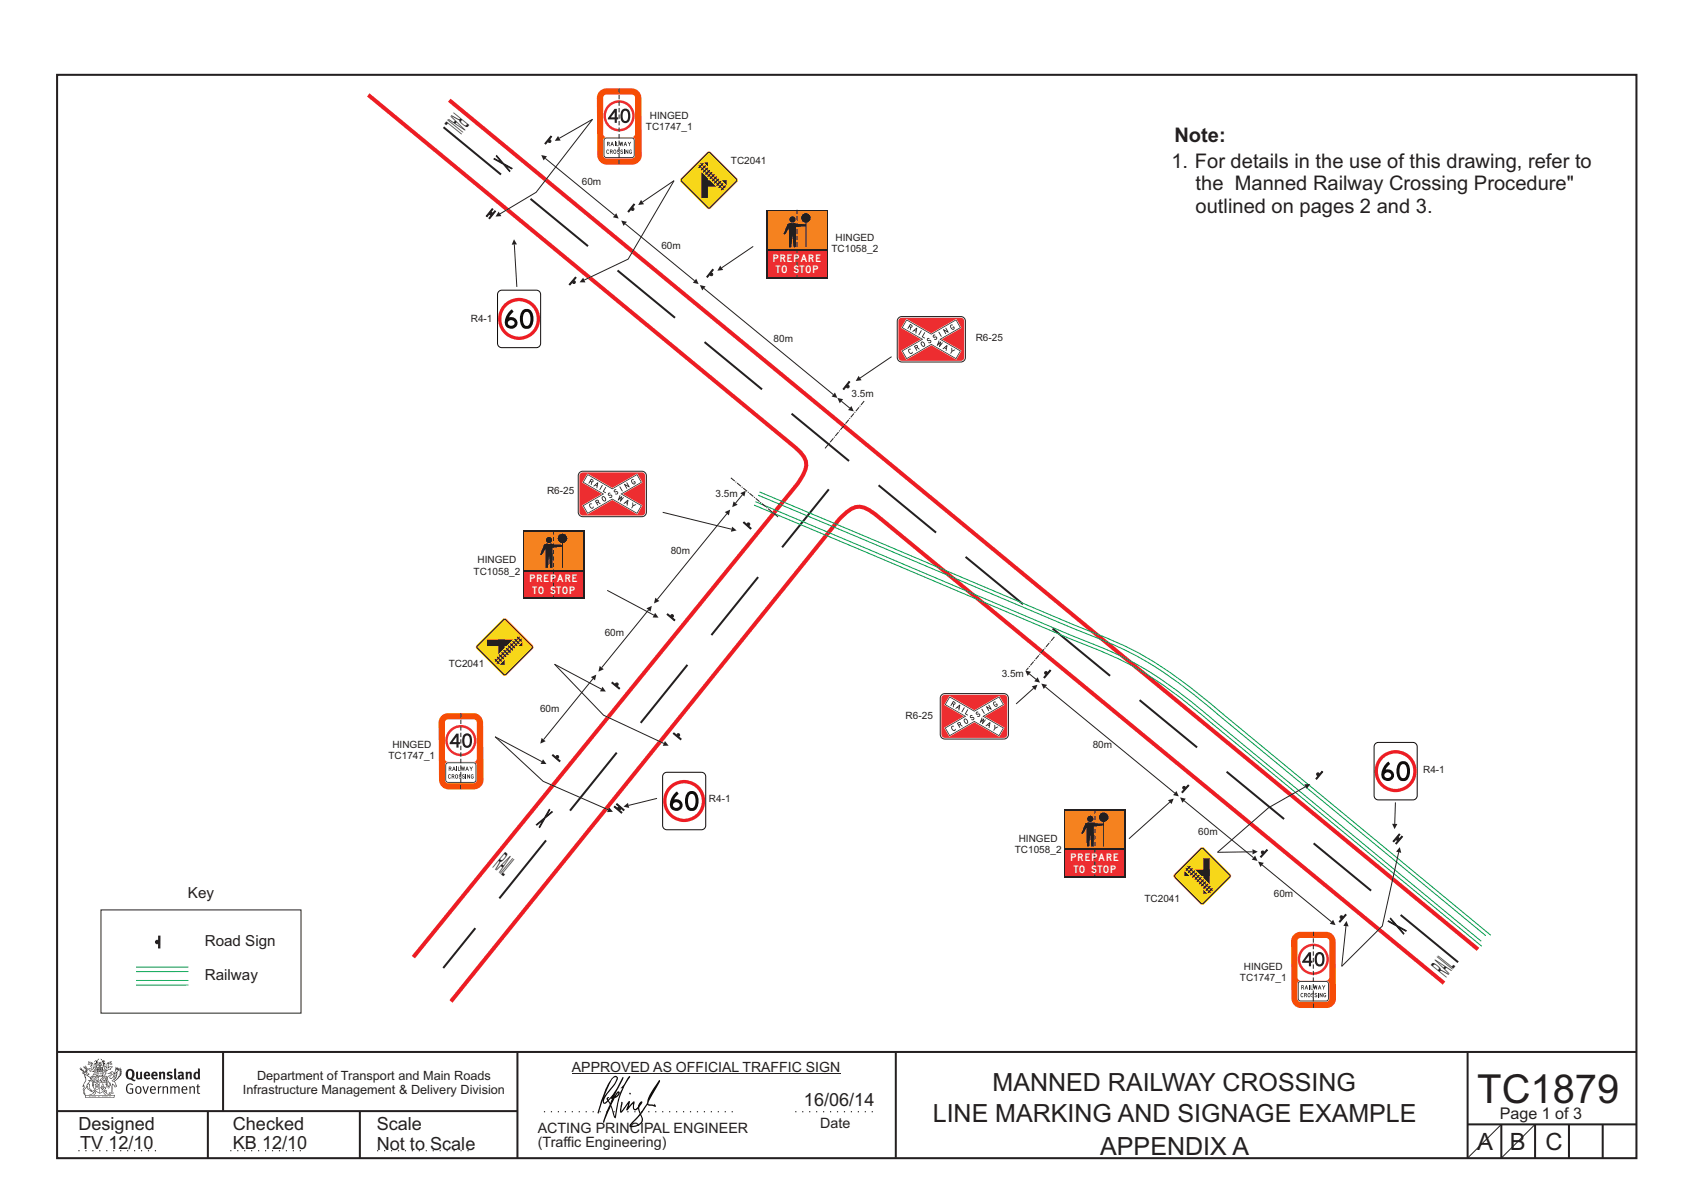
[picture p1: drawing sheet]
<svg xmlns="http://www.w3.org/2000/svg" width="297mm" height="210mm" viewBox="0 0 297 210" stroke-linecap="round" stroke-linejoin="round" font-family="sans-serif">
<defs><g id="words">
<text font-size="7" fill="#231f20" x="259" y="193.4">TC1879</text>
<g font-size="4.9" fill="#231f20">
<text x="79.1" y="20.3" transform="rotate(129 79.1 20.3)">A</text>
<text x="79.6" y="19.6" transform="rotate(129 79.6 19.6)">RIL</text>
<text x="87.1" y="27.3" transform="rotate(129 87.1 27.3)">X</text>
<text x="94" y="144.5" transform="rotate(40 94 144.5)">X</text>
<text x="86.3" y="151.9" transform="rotate(40 86.3 151.9)">RIL</text>
<text x="87" y="152.5" transform="rotate(40 87 152.5)">A</text>
<text x="246.1" y="163.7" transform="rotate(-51 246.1 163.7)">X</text>
<text x="253.6" y="171.4" transform="rotate(-51 253.6 171.4)">RIL</text>
<text x="254.1" y="170.7" transform="rotate(-51 254.1 170.7)">A</text>
</g>
<g font-size="4.4" fill="#231f20">
<text x="174" y="191.3">MANNED RAILWAY CROSSING</text>
<text x="163.6" y="196.6">LINE MARKING AND SIGNAGE EXAMPLE</text>
<text x="192.9" y="202.5">APPENDIX A</text>
</g>
<g font-size="4.2" fill="#231f20">
<text x="259" y="201.5">A</text>
<text x="264.8" y="201.5">B</text>
<text x="271" y="201.5">C</text>
</g>
<g font-size="3.5" fill="#231f20">
<text x="205.4" y="29.4">1. For details in the use of this drawing, refer to</text>
<text x="205.9" y="24.9">Note:</text>
<text x="209.6" y="33.4">the Manned Railway Crossing Procedure&quot;</text>
<text x="209.6" y="37.3">outlined on pages 2 and 3.</text>
</g>
<g font-size="3.2" fill="#231f20">
<text x="141" y="193.9">16/06/14</text>
<text x="13.7" y="198">Designed</text>
<text x="14.1" y="201.3">TV 12/10</text>
<text x="40.8" y="198">Checked</text>
<text x="40.8" y="201.3">KB 12/10</text>
<text x="66.1" y="198">Scale</text>
<text x="66.1" y="201.5">Not to Scale</text>
</g>
<text font-size="2.8" fill="#231f20" x="263" y="196.1">Page 1 of 3</text>
<g font-size="2.7" fill="#231f20">
<text x="33" y="157.5">Key</text>
<text x="35.9" y="165.8">Road Sign</text>
<text x="35.9" y="171.8">Railway</text>
</g>
<g font-size="2.5" fill="#231f20">
<text x="100.3" y="187.8">APPROVED AS OFFICIAL TRAFFIC SIGN</text>
<text x="143.8" y="197.7">Date</text>
<text x="94.3" y="198.7">ACTING PRINCIPAL ENGINEER</text>
<text x="94.3" y="201.1">(Traffic Engineering)</text>
</g>
<g font-size="2.2" fill="#231f20">
<text x="42.6" y="191.7">Infrastructure Management &amp; Delivery Division</text>
<text x="45.1" y="189.2">Department of Transport and Main Roads</text>
</g>
<g font-size="1.8" fill="#231f20">
<text x="113.3" y="22.8">TC1747_1</text>
<text x="114" y="20.9">HINGED</text>
<text x="128.2" y="28.7">TC2041</text>
<text x="102" y="32.5">60m</text>
<text x="116" y="43.6">60m</text>
<text x="145.8" y="44.2">TC1058_2</text>
<text x="146.5" y="42.2">HINGED</text>
<text x="82.6" y="56.5">R4-1</text>
<text x="135.6" y="60">80m</text>
<text x="171.1" y="59.7">R6-25</text>
<text x="149.3" y="69.6">3.5m</text>
<text x="95.9" y="86.6">R6-25</text>
<text x="125.5" y="87.2">3.5m</text>
<text x="83.1" y="100.7">TC1058_2</text>
<text x="83.7" y="98.7">HINGED</text>
<text x="117.6" y="97.1">80m</text>
<text x="106" y="111.5">60m</text>
<text x="78.7" y="116.8">TC2041</text>
<text x="175.7" y="118.7">3.5m</text>
<text x="94.7" y="124.7">60m</text>
<text x="68.8" y="131">HINGED</text>
<text x="158.8" y="126.1">R6-25</text>
<text x="191.6" y="131.2">80m</text>
<text x="68.1" y="133">TC1747_1</text>
<text x="249.6" y="135.5">R4-1</text>
<text x="124.3" y="140.5">R4-1</text>
<text x="178" y="149.6">TC1058_2</text>
<text x="178.6" y="147.6">HINGED</text>
<text x="210.1" y="146.4">60m</text>
<text x="200.7" y="158.2">TC2041</text>
<text x="223.4" y="157.2">60m</text>
<text x="217.4" y="171.9">TC1747_1</text>
<text x="218.1" y="170">HINGED</text>
</g>
<g font-size="1.3" fill="#fff">
<text x="135.6" y="45.8">PREPARE</text>
<text x="136.1" y="47.9">TO STOP</text>
<text x="92.9" y="102">PREPARE</text>
<text x="93.4" y="104.1">TO STOP</text>
<text x="187.8" y="150.9">PREPARE</text>
<text x="188.3" y="153">TO STOP</text>
</g>
</g></defs>
<g fill="#231f20" stroke="#231f20" stroke-width=".18">
<path d="M130.5 91.5l1.2 1.1-.1 .1-1.2-1.1z" fill-rule="evenodd"/>
<path d="M124.9 47.2l.2 .1-1 1.3-.2-.1z" fill-rule="evenodd"/>
<path d="M148.9 66.9l.1 .1-1 1.3-.2-.1z" fill-rule="evenodd"/>
<path d="M111.1 35.8l.2 .1-1 1.3-.2-.1z" fill-rule="evenodd"/>
<path d="M96.6 23.9l.1 .1-1 1.3-.2-.2z" fill-rule="evenodd"/>
<path d="M100.9 48.6l.1 .1-1.1 1.2-.1-.1z" fill-rule="evenodd"/>
<path d="M86.3 36.6l.1 .1-1 1.3-.1-.1z" fill-rule="evenodd"/>
<path d="M117.1 107.6l1.2 1.1-.1 .1-1.2-1.1z" fill-rule="evenodd"/>
<path d="M107.4 119.6l1.3 1-.1 .2-1.3-1.1z" fill-rule="evenodd"/>
<path d="M97 132.3l1.2 1.1-.1 .1-1.3-1.1z" fill-rule="evenodd"/>
<path d="M231.8 135.2l.1 .1-1 1.3-.2-.1z" fill-rule="evenodd"/>
<path d="M245.8 146.6l.1 .1-1 1.2-.2-.1z" fill-rule="evenodd"/>
<path d="M235.9 160.3l.2 .1-1.1 1.2-.2-.1z" fill-rule="evenodd"/>
<path d="M118.2 128.5l1.2 1-.1 .2-1.2-1.1z" fill-rule="evenodd"/>
<path d="M107.8 141.3l1.3 1.1-.1 .1-1.3-1.1z" fill-rule="evenodd"/>
<path d="M222.1 148.9l.1 .1-1.1 1.3-.1-.2z" fill-rule="evenodd"/>
<path d="M208.3 137.6l.2 .1-1.1 1.2-.2-.1z" fill-rule="evenodd"/>
<path d="M184.1 117.4l.1 .2-1 1.2-.2-.1z" fill-rule="evenodd"/>
<path d="M245.3 146.2l.2 .1-1.1 1.3-.1-.2z" fill-rule="evenodd"/>
<path d="M108.2 140.9l1.3 1-.2 .2-1.2-1.1z" fill-rule="evenodd"/>
<path d="M86.8 36.9l.1 .2-1 1.2-.2-.1z" fill-rule="evenodd"/>
<circle cx="131.2" cy="91.9" r=".24"/>
<circle cx="124.7" cy="48.1" r=".24"/>
<circle cx="148.7" cy="67.8" r=".24"/>
<circle cx="110.9" cy="36.6" r=".24"/>
<circle cx="96.4" cy="24.7" r=".24"/>
<circle cx="100.6" cy="49.5" r=".24"/>
<circle cx="86.1" cy="37.5" r=".24"/>
<circle cx="117.8" cy="108" r=".24"/>
<circle cx="108.2" cy="119.9" r=".24"/>
<circle cx="97.7" cy="132.7" r=".24"/>
<circle cx="231.1" cy="135.7" r=".24"/>
<circle cx="245.1" cy="147.1" r=".24"/>
<circle cx="235.2" cy="160.8" r=".24"/>
<circle cx="118.9" cy="128.8" r=".24"/>
<circle cx="108.6" cy="141.7" r=".24"/>
<circle cx="221.4" cy="149.4" r=".24"/>
<circle cx="207.6" cy="138.1" r=".24"/>
<circle cx="183.4" cy="117.9" r=".24"/>
</g>
<path d="M64.6 16.6l74.4 61.4a6 6 0 0 1 2.3 2.9 3.9 3.9 0 0 1-.8 2.9l-.6 1-67.4 83M78.8 17.6l180.4 148.8M253.2 172.3l-99.2-81.8a6 6 0 0 0-3.3-1.7 3.9 3.9 0 0 0-2.7 1.4l-.8 .8-68.1 84.5" fill="none" stroke="#ed1c24" stroke-width=".71" stroke-linecap="butt"/>
<path d="M145.3 85.8l-67.6 83.9M255.7 168.7l-180.7-148.7" fill="none" stroke="#231f20" stroke-width=".35" stroke-dasharray="13.1 6.7" stroke-linecap="butt"/>
<path d="M132.2 88.5l55.6 23.5a67.4 67.4 0 0 1 19.3 10.4l52.7 43.4M132.5 87.9l55.3 23.5a69.2 69.2 0 0 1 18.9 9.9l3.7 2.9 49.3 40.8M132.9 86.8l55.5 23.4a69.6 69.6 0 0 1 18.8 9.9l4.5 3.6 48.8 40.3M133.2 86.2l55.5 23.5a69.5 69.5 0 0 1 19.9 10.7l52.8 43.5" fill="none" stroke="#00a650" stroke-width=".18"/>
<path d="M116.4 135.6l.5-.2h6.2a.75 .75 0 0 1 .6 .7v8.6a.75 .75 0 0 1-.7 .7h-6.2a.75 .75 0 0 1-.6-.7v-8.6z" fill-rule="evenodd" fill="#fff"/>
<path d="M116.4 135.6l.5-.2h6.2a.75 .75 0 0 1 .6 .7v8.6a.75 .75 0 0 1-.7 .7h-6.2a.75 .75 0 0 1-.6-.7v-8.6z" fill="none" stroke="#0e0b09" stroke-width=".18"/>
<circle cx="120" cy="140.4" r="3.7" fill="#ed1c24"/>
<circle cx="120" cy="140.4" r="3.1" fill="#fff"/>
<g fill="#0e0b09">
<path d="M118.2 139.1a2.43 2.43 0 0 0-.5 2.6 1.18 1.18 0 0 0 1.6 .2 1.05 1.05 0 0 0 .2-1.4 1.05 1.05 0 0 0-1.3-.4l.8-1-.3-.4zM118.2 140.7l.3-.1 .4 .1 .2 .2 .1 .3-.2 .3-.4 .1-.4-.1-.2-.3z" fill-rule="evenodd"/>
<path d="M120.8 138.8a2.4 2.4 0 0 0-.1 3.2 1.16 1.16 0 0 0 1.7-1 2.26 2.26 0 0 0-.6-2.2l-.5-.1zM121 139.3l.3-.1a1.2 1.2 0 0 1 .7 1.4l-.3 .9-.5 .1a1.45 1.45 0 0 1-.4-2z" fill-rule="evenodd"/>
</g>
<path d="M156.3 62.5l-5.5 3.8" fill="none" stroke="#231f20" stroke-width=".18"/>
<path d="M150.6 65.9l.5 .7-1.1 .2z" fill="#231f20"/>
<path d="M244.7 140.6l-.1 3.8" fill="none" stroke="#231f20" stroke-width=".18"/>
<path d="M244.1 144.4h.9l-.5 .9z" fill="#231f20"/>
<path d="M205.1 140.6l-7.1 6.4" fill="none" stroke="#231f20" stroke-width=".18"/>
<path d="M204.8 140.2l1-.2-.4 .9z" fill="#231f20"/>
<path d="M181.2 120.6l-3 2.8" fill="none" stroke="#231f20" stroke-width=".18"/>
<path d="M180.9 120.3l1-.3-.4 1z" fill="#231f20"/>
<path d="M115.2 139.9l-5 1.3" fill="none" stroke="#231f20" stroke-width=".18"/>
<path d="M109.3 141.4l.8-.7 .2 .9z" fill="#231f20"/>
<path d="M116.2 89.8l12.1 3" fill="none" stroke="#231f20" stroke-width=".18"/>
<path d="M128.4 92.3l.8 .7-1 .2z" fill="#231f20"/>
<path d="M106.5 103.5l8.2 4.3" fill="none" stroke="#231f20" stroke-width=".18"/>
<path d="M114.9 107.4l.6 .9-1.1-.1z" fill="#231f20"/>
<path d="M97.2 116.4l8.2 4.4" fill="none" stroke="#231f20" stroke-width=".18"/>
<path d="M105.6 120.4l.6 .8h-1z" fill="#231f20"/>
<path d="M86.8 129.1l8.2 4.4" fill="none" stroke="#231f20" stroke-width=".18"/>
<path d="M95.2 133.1l.6 .8h-1z" fill="#231f20"/>
<path d="M132.1 43.2l-5.6 3.7" fill="none" stroke="#231f20" stroke-width=".18"/>
<path d="M126.3 46.6l.5 .7-1 .2z" fill="#231f20"/>
<path d="M90.2 42.8l.4 7.5" fill="none" stroke="#231f20" stroke-width=".18"/>
<path d="M90.1 41.9l.5 .9-.9 .1z" fill="#231f20"/>
<path d="M103.9 20.9l-5.8 3.3" fill="none" stroke="#231f20" stroke-width=".18"/>
<path d="M97.9 23.8l.4 .8-1 .1z" fill="#231f20"/>
<path d="M103.9 20.9l-9.9 12.8-6.3 3.8" fill="none" stroke="#231f20" stroke-width=".18"/>
<path d="M87.4 37.1l.5 .8-1 .1z" fill="#231f20"/>
<path d="M118.2 31.7l-8.1 13.7-7.7 3.7" fill="none" stroke="#231f20" stroke-width=".18"/>
<path d="M102.3 48.7l.4 .8h-1.1z" fill="#231f20"/>
<path d="M118.2 31.7l-5.5 3.7" fill="none" stroke="#231f20" stroke-width=".18"/>
<path d="M112.4 35l.5 .8-1 .1z" fill="#231f20"/>
<path d="M219.6 149.3l-6.1 .1" fill="none" stroke="#231f20" stroke-width=".18"/>
<path d="M219.6 148.8l.9 .5-.9 .5z" fill="#231f20"/>
<path d="M229 137.9l-6.6 3.7-8.9 7.8" fill="none" stroke="#231f20" stroke-width=".18"/>
<path d="M228.7 137.5l1-.1-.5 .9z" fill="#231f20"/>
<path d="M236 162.3l-.7 7.1" fill="none" stroke="#231f20" stroke-width=".18"/>
<path d="M236.1 161.4l.4 1-.9-.1z" fill="#231f20"/>
<path d="M245.3 149.4l-2.9 12.9-7.1 7.1" fill="none" stroke="#231f20" stroke-width=".18"/>
<path d="M245.5 148.5l.2 1-.9-.2z" fill="#231f20"/>
<path d="M86.8 129.1l8.4 7.8 11.4 5" fill="none" stroke="#231f20" stroke-width=".18"/>
<path d="M106.8 141.5l.7 .8h-1.1z" fill="#231f20"/>
<path d="M97.2 116.4l8.6 9 10.6 4.9" fill="none" stroke="#231f20" stroke-width=".18"/>
<path d="M116.6 129.9l.6 .8h-1z" fill="#231f20"/>
<path d="M226.9 163.8l.7-.4 .4-.1h4.5a1.67 1.67 0 0 1 1.7 1.7l.1 10a1.66 1.66 0 0 1-1.7 1.7h-4.5a1.67 1.67 0 0 1-1.6-1.7l-.1-10v-.5z" fill-rule="evenodd" fill="#f64c06"/>
<path d="M227.8 164.5l4.7-.1 .5 .3 .1 6.6-.3 .5-4.8 .1-.4-.3-.1-6.6z" fill-rule="evenodd" fill="#fff"/>
<circle cx="230.3" cy="168.1" r="2.74" fill="#ed2d30"/>
<g fill="#fff">
<path d="M227.8 171.9h5l.3 .5-.1 2.9-.5 .3-4.7-.1-.3-.5v-2.6z" fill-rule="evenodd"/>
<circle cx="230.3" cy="168.1" r="2.3"/>
</g>
<path d="M227.6 172.2l.5-.3 4.7 .1 .2 .4-.1 2.9-.4 .2h-4.7l-.2-.5z" fill-rule="evenodd" fill="#231f20"/>
<path d="M227.9 172.1h4.8l.2 .3-.1 2.8-.3 .2-4.6-.1-.2-.3v-2.6z" fill-rule="evenodd" fill="#fff"/>
<g fill="#231f20">
<path d="M228.2 174.1l.3 .1a.24 .24 0 0 0-.3 .1 .24 .24 0 0 0 .2 .3h.1a.27 .27 0 0 1-.3 .2 .27 .27 0 0 1-.2-.4z" fill-rule="evenodd"/>
<path d="M228.8 174.2l.2 .1h-.2zM228.7 174v.8h.1v-.3h.1l.2 .3h.1l-.2-.4 .1-.3z" fill-rule="evenodd"/>
<path d="M229.4 174.1l-.1 .3 .1 .3a.34 .34 0 0 0 .4-.3 .34 .34 0 0 0-.4-.3zM229.5 174.2h.1l.1 .2-.2 .3-.1-.3z" fill-rule="evenodd"/>
<path d="M230 174.1l.2-.1 .2 .2-.4 .1a.26 .26 0 0 1 .3 .2 .26 .26 0 0 1-.3 .3l-.1-.2 .3 .1v-.2a.25 .25 0 0 1-.2-.1 .25 .25 0 0 1 0-.3z" fill-rule="evenodd"/>
<path d="M230.6 174.1l.2-.1 .2 .2-.4 .1a.26 .26 0 0 1 .3 .2 .26 .26 0 0 1-.3 .3l-.1-.2 .3 .1v-.2a.25 .25 0 0 1-.2-.1 .25 .25 0 0 1 0-.3z" fill-rule="evenodd"/>
<path d="M231.4 174l.4 .5v-.5h.1v.8l-.4-.5v.5h-.1z" fill-rule="evenodd"/>
<path d="M232.2 174.1l.2-.1 .1 .2a.23 .23 0 0 0-.3 .1 .23 .23 0 0 0 .2 .3l-.1-.2h.2v.2a.26 .26 0 0 1-.3 .2 .26 .26 0 0 1-.2-.4z" fill-rule="evenodd"/>
<path d="M228.3 172.8l.2 .1-.2 .1zM228.2 172.7v.7h.1v-.3h.1l.1 .3h.2l-.2-.3 .1-.3z" fill-rule="evenodd"/>
<path d="M229 172.7h.1l.3 .7h-.1l-.1-.2h-.2l-.1 .2h-.1zM229.1 172.9l-.1 .2h.1z" fill-rule="evenodd"/>
<path d="M229.8 172.7h.1v.6h.4v.1h-.5z" fill-rule="evenodd"/>
<path d="M230.3 172.7h.2v.4l.1-.4h.1l.1 .4 .1-.4h.1l-.1 .7h-.1l-.1-.4-.2 .4h-.1z" fill-rule="evenodd"/>
<path d="M231.3 172.7h.1l.3 .7h-.1l-.1-.2h-.2l-.1 .2h-.1zM231.4 172.9l-.1 .2h.2z" fill-rule="evenodd"/>
<path d="M231.8 172.7h.1l.2 .3 .2-.3h.1l-.2 .4v.3h-.2v-.3z" fill-rule="evenodd"/>
<path d="M229.5 167.5v.9h-.7zM229.5 166.9l-1.2 1.6v.3h1.2v.6h.4v-.6h.2v-.4h-.2v-1.5z" fill-rule="evenodd"/>
<path d="M230.9 167a1.74 1.74 0 0 0 .2 2.4 .95 .95 0 0 0 .9-.3 .95 .95 0 0 0 .2-1 .93 .93 0 0 0-.2-1 .93 .93 0 0 0-1.1-.1zM231.2 167.3h.4a1.45 1.45 0 0 1 0 1.7h-.4a1.45 1.45 0 0 1 0-1.7z" fill-rule="evenodd"/>
</g>
<g fill="#231f20">
<path d="M231.1 174h.1v.8h-.1z"/>
<path d="M229.5 172.7h.1v.7h-.1z"/>
</g>
<path d="M230.3 163.3v13.4" fill="none" stroke="#231f20" stroke-width=".18" stroke-dasharray=".8 .4" stroke-linecap="butt"/>
<path d="M77.4 125.5l.7-.4 .5-.1h4.5a1.67 1.67 0 0 1 1.6 1.7l.1 10a1.66 1.66 0 0 1-1.7 1.7h-4.5a1.67 1.67 0 0 1-1.6-1.7l-.1-10 .1-.5z" fill-rule="evenodd" fill="#f64c06"/>
<path d="M78.3 126.2l4.8-.1 .4 .3 .1 6.6-.3 .5h-4.7l-.5-.2-.1-6.7z" fill-rule="evenodd" fill="#fff"/>
<circle cx="80.8" cy="129.8" r="2.74" fill="#ed2d30"/>
<g fill="#fff">
<path d="M78.3 133.6h5l.3 .5-.1 2.9-.4 .3-4.8-.1-.3-.5v-2.6z" fill-rule="evenodd"/>
<circle cx="80.8" cy="129.8" r="2.3"/>
</g>
<path d="M78.2 133.9l.4-.3 4.7 .1 .2 .4v2.9l-.5 .2-4.7-.1-.2-.4z" fill-rule="evenodd" fill="#231f20"/>
<path d="M78.4 133.8h4.8l.2 .3-.1 2.8-.2 .2-4.7-.1-.2-.3v-2.6z" fill-rule="evenodd" fill="#fff"/>
<g fill="#231f20">
<path d="M78.7 135.7l.4 .2a.24 .24 0 0 0-.4 .1 .24 .24 0 0 0 .2 .3h.2a.27 .27 0 0 1-.4 .2 .27 .27 0 0 1-.1-.4z" fill-rule="evenodd"/>
<path d="M79.3 135.8l.3 .2h-.3zM79.2 135.7v.8h.1v-.4h.2l.1 .4h.1l-.1-.4v-.3z" fill-rule="evenodd"/>
<path d="M79.9 135.8l-.1 .3 .1 .3a.34 .34 0 0 0 .5-.3 .34 .34 0 0 0-.5-.3zM80 135.8l.2 .1v.2l-.1 .3-.2-.3z" fill-rule="evenodd"/>
<path d="M80.5 135.8l.3-.1 .1 .2h-.3a.26 .26 0 0 1 .3 .3 .26 .26 0 0 1-.4 .2l-.1-.1 .3 .1 .1-.2a.25 .25 0 0 1-.3-.1 .25 .25 0 0 1 0-.3z" fill-rule="evenodd"/>
<path d="M81.1 135.8l.2-.1 .2 .2h-.3a.26 .26 0 0 1 .3 .3 .26 .26 0 0 1-.4 .2l-.1-.1 .3 .1 .1-.2a.25 .25 0 0 1-.3-.1 .25 .25 0 0 1 0-.3z" fill-rule="evenodd"/>
<path d="M81.9 135.7l.4 .5v-.5h.1v.8l-.4-.5v.5h-.1z" fill-rule="evenodd"/>
<path d="M82.7 135.8l.2-.1 .1 .2a.23 .23 0 0 0-.3 .1 .23 .23 0 0 0 .2 .3l-.1-.2h.3v.2a.26 .26 0 0 1-.4 .2 .26 .26 0 0 1-.1-.4z" fill-rule="evenodd"/>
<path d="M78.8 134.5l.2 .1-.2 .1zM78.7 134.4v.7h.1v-.3h.1l.2 .3h.1l-.1-.3v-.4z" fill-rule="evenodd"/>
<path d="M79.5 134.4h.2l.2 .7h-.1l-.1-.2h-.2l-.1 .2h-.1zM79.6 134.6l-.1 .2h.2z" fill-rule="evenodd"/>
<path d="M80.3 134.4h.1v.6h.4v.1h-.5z" fill-rule="evenodd"/>
<path d="M80.9 134.4h.1v.4l.1-.4h.1l.1 .4 .1-.4h.1l-.1 .7h-.1l-.1-.5-.1 .5h-.1z" fill-rule="evenodd"/>
<path d="M81.8 134.4h.2l.2 .7h-.1l-.1-.2h-.2l-.1 .2h-.1zM81.9 134.6l-.1 .2h.2z" fill-rule="evenodd"/>
<path d="M82.3 134.4h.1l.2 .3 .2-.3h.1l-.2 .4v.3h-.1v-.3z" fill-rule="evenodd"/>
<path d="M80 129.2v.9h-.6zM80 128.6l-1.2 1.6v.2h1.2v.6h.4v-.6h.2v-.3h-.2v-1.5z" fill-rule="evenodd"/>
<path d="M81.4 128.7a1.74 1.74 0 0 0 .2 2.3 .95 .95 0 0 0 1-.2 .95 .95 0 0 0 .2-1 .93 .93 0 0 0-.3-1 .93 .93 0 0 0-1.1-.1zM81.7 129h.4a1.45 1.45 0 0 1 0 1.7h-.4a1.45 1.45 0 0 1 0-1.7z" fill-rule="evenodd"/>
</g>
<g fill="#231f20">
<path d="M81.6 135.7h.2v.8h-.2z"/>
<path d="M80 134.4h.2v.7h-.2z"/>
</g>
<path d="M80.8 125v13.4" fill="none" stroke="#231f20" stroke-width=".18" stroke-dasharray=".8 .4" stroke-linecap="butt"/>
<path d="M105.1 16l.8-.4 .4-.1h4.5a1.67 1.67 0 0 1 1.7 1.7v10a1.66 1.66 0 0 1-1.6 1.7h-4.5a1.67 1.67 0 0 1-1.7-1.7v-10v-.5z" fill-rule="evenodd" fill="#f64c06"/>
<path d="M106 16.7l4.8-.1 .5 .3 .1 6.6-.3 .5h-4.8l-.5-.2v-6.7z" fill-rule="evenodd" fill="#fff"/>
<circle cx="108.6" cy="20.3" r="2.74" fill="#ed2d30"/>
<g fill="#fff">
<path d="M106 24.1h5.1l.3 .5-.1 2.9-.5 .3-4.8-.1-.2-.5v-2.6z" fill-rule="evenodd"/>
<circle cx="108.6" cy="20.3" r="2.3"/>
</g>
<path d="M105.9 24.4l.4-.3 4.7 .1 .3 .4-.1 2.9-.4 .2-4.7-.1-.3-.4z" fill-rule="evenodd" fill="#231f20"/>
<path d="M106.2 24.3h4.8l.1 .3v2.8l-.3 .1h-4.6l-.2-.3v-2.6z" fill-rule="evenodd" fill="#fff"/>
<g fill="#231f20">
<path d="M106.5 26.2l.3 .2a.24 .24 0 0 0-.4 .1 .24 .24 0 0 0 .3 .3h.1a.27 .27 0 0 1-.3 .2 .27 .27 0 0 1-.2-.4z" fill-rule="evenodd"/>
<path d="M107.1 26.3l.2 .2h-.2zM107 26.2v.8h.1v-.4h.1l.1 .4h.2l-.2-.4 .1-.3z" fill-rule="evenodd"/>
<path d="M107.7 26.2l-.2 .4 .1 .3a.34 .34 0 0 0 .5-.3 .34 .34 0 0 0-.4-.4zM107.7 26.3l.2 .1 .1 .2-.2 .3-.1-.3z" fill-rule="evenodd"/>
<path d="M108.3 26.3l.2-.1 .1 .2h-.3a.26 .26 0 0 1 .3 .3 .26 .26 0 0 1-.3 .2l-.1-.1 .3 .1v-.2a.25 .25 0 0 1-.3-.1 .25 .25 0 0 1 .1-.3z" fill-rule="evenodd"/>
<path d="M108.9 26.3l.2-.1 .1 .2h-.3a.26 .26 0 0 1 .3 .3 .26 .26 0 0 1-.3 .2l-.1-.1 .3 .1v-.2a.25 .25 0 0 1-.3-.1 .25 .25 0 0 1 .1-.3z" fill-rule="evenodd"/>
<path d="M109.7 26.2l.4 .5v-.5h.1v.8l-.4-.5v.5h-.1z" fill-rule="evenodd"/>
<path d="M110.4 26.2h.2l.2 .2a.23 .23 0 0 0-.4 .1 .23 .23 0 0 0 .3 .3l-.1-.2h.2v.2a.26 .26 0 0 1-.3 .2 .26 .26 0 0 1-.2-.4z" fill-rule="evenodd"/>
<path d="M106.6 25l.2 .1-.2 .1zM106.4 24.9v.7h.2v-.3h.1l.1 .3h.1l-.1-.3 .1-.4z" fill-rule="evenodd"/>
<path d="M107.3 24.9h.1l.3 .7h-.2v-.2h-.3v.2h-.2zM107.3 25.1v.2h.1z" fill-rule="evenodd"/>
<path d="M108.1 24.9h.1v.6h.3v.1h-.4z" fill-rule="evenodd"/>
<path d="M108.6 24.9h.1l.1 .4 .1-.4h.1l.1 .4v-.4h.2l-.1 .7h-.2l-.1-.5-.1 .5h-.1z" fill-rule="evenodd"/>
<path d="M109.6 24.9h.1l.3 .7h-.2v-.2h-.3v.2h-.2zM109.7 25.1l-.1 .2h.1z" fill-rule="evenodd"/>
<path d="M110.1 24.9h.1l.2 .3 .1-.3h.2l-.3 .4v.3h-.1v-.3z" fill-rule="evenodd"/>
<path d="M107.8 19.7v.9h-.7zM107.8 19.1l-1.2 1.6v.2h1.2v.6h.4v-.6h.2v-.3h-.2v-1.5z" fill-rule="evenodd"/>
<path d="M109.2 19.2a1.74 1.74 0 0 0 .1 2.3 .95 .95 0 0 0 1-.2 .95 .95 0 0 0 .2-1 .93 .93 0 0 0-.3-1 .93 .93 0 0 0-1-.1zM109.4 19.5h.5a1.45 1.45 0 0 1 0 1.7h-.5a1.45 1.45 0 0 1 0-1.7z" fill-rule="evenodd"/>
</g>
<g fill="#231f20">
<path d="M109.4 26.2h.1v.8h-.1z"/>
<path d="M107.8 24.9h.1v.7h-.1z"/>
</g>
<path d="M108.6 15.5v13.4" fill="none" stroke="#231f20" stroke-width=".18" stroke-dasharray=".8 .4" stroke-linecap="butt"/>
<path d="M157.6 55.7l.5-.2h10.4a.8 .8 0 0 1 .8 .8v6.4a.8 .8 0 0 1-.8 .8h-10.4a.8 .8 0 0 1-.8-.8v-6.4z" fill-rule="evenodd" fill="#fff" stroke="#231f20" stroke-width=".18"/>
<path d="M157.7 55.9l.4-.2h10.4a.59 .59 0 0 1 .6 .6v6.3a.6 .6 0 0 1-.6 .6h-10.4a.6 .6 0 0 1-.6-.6v-6.3z" fill-rule="evenodd" fill="#ed2d30"/>
<path d="M158.9 55.9l4.4 2.5 4.4-2.5 .9 1.6-3.5 2 3.5 2-.9 1.5-4.4-2.5-4.4 2.6-.9-1.6 3.5-2-3.5-2z" fill-rule="evenodd" fill="#fff"/>
<path d="M159 56l4.3 2.5 4.3-2.5 .9 1.4-3.5 2.1 3.5 2-.8 1.4-4.4-2.5-4.3 2.5-.9-1.4 3.5-2-3.5-2.1z" fill-rule="evenodd" fill="#231f20"/>
<path d="M159 56.2l4.3 2.4 4.3-2.4 .7 1.2-3.6 2.1 3.6 2-.7 1.3-4.3-2.5-4.3 2.5-.7-1.3 3.6-2-3.6-2.1z" fill-rule="evenodd" fill="#fff"/>
<g fill="#231f20">
<path d="M159.6 57l-.1 .2 .3 .1 .1-.2zM159.6 56.8l.3 .1a.27 .27 0 0 1 .1 .4 .27 .27 0 0 1-.3 .1v.5l-.2-.1 .1-.4-.2-.1-.2 .4-.1-.1z" fill-rule="evenodd"/>
<path d="M160 58.1l.1 .1 .2-.2 .3 .1-.1 .3 .2 .1 .1-1-.1-.1zM160.4 57.9l.3-.2-.1 .3z" fill-rule="evenodd"/>
<path d="M161.5 57.9l.1 .1-.4 .8-.2-.1z" fill-rule="evenodd"/>
<path d="M162.1 58.2l.1 .1-.4 .7 .4 .2-.1 .1-.5-.2z" fill-rule="evenodd"/>
<path d="M164.6 59.7h.1l-.1 .5 .3-.4 .1 .1-.1 .5 .3-.4 .1 .1-.6 .7h-.1l.2-.6-.4 .4h-.1z" fill-rule="evenodd"/>
<path d="M165.3 61.1l.1 .1 .2-.2 .3 .2-.1 .3h.1l.2-1h-.1zM165.7 60.9l.3-.2-.1 .3z" fill-rule="evenodd"/>
<path d="M166.8 60.9l.2 .1v.5l.4-.2h.1l-.5 .3-.2 .4-.2-.1 .2-.3z" fill-rule="evenodd"/>
<path d="M159.4 61.2h.3l-.1 .1a.32 .32 0 0 0-.1 .4 .32 .32 0 0 0 .4 .1l.1-.1-.1 .3a.53 .53 0 0 1-.6-.2 .53 .53 0 0 1 .1-.6z" fill-rule="evenodd"/>
<path d="M160.5 60.7l.1 .2 .2-.1-.1-.2zM160.2 60.7l.4-.2a.27 .27 0 0 1 .3 .1 .27 .27 0 0 1 0 .3l.4 .3-.2 .1-.3-.3-.2 .1 .3 .3-.2 .1z" fill-rule="evenodd"/>
<path d="M161.6 59.9a.54 .54 0 0 1 .5 .3 .54 .54 0 0 1 0 .5 .53 .53 0 0 1-.6-.2 .53 .53 0 0 1 .1-.6zM161.7 60v.4l.3 .2v-.4z" fill-rule="evenodd"/>
<path d="M162.6 59.4l.2-.2 .2 .1-.3 .1v.2a.42 .42 0 0 1 .6 .4l-.3 .2-.3-.1 .4-.1 .1-.2h-.6z" fill-rule="evenodd"/>
<path d="M163.6 58.8l.3-.2 .1 .1-.2 .1-.1 .2a.42 .42 0 0 1 .6 .4l-.2 .2-.3-.1 .3-.1 .1-.2h-.5z" fill-rule="evenodd"/>
<path d="M164.5 58.2l.2-.1 .4 .9h-.1z" fill-rule="evenodd"/>
<path d="M165.3 57.7h.1l.7 .3-.3-.5 .1-.1 .5 .9h-.1l-.7-.3 .3 .5-.1 .1z" fill-rule="evenodd"/>
<path d="M166.7 56.9h.4l-.2 .1a.31 .31 0 0 0-.1 .4 .31 .31 0 0 0 .4 .1v-.1l-.1 .1-.1-.2 .3-.1a.36 .36 0 0 1-.1 .6 .53 .53 0 0 1-.5-.3 .53 .53 0 0 1 0-.6z" fill-rule="evenodd"/>
</g>
<path d="M165.1 121.8l.6-.2h10.3a.8 .8 0 0 1 .8 .8v6.3a.8 .8 0 0 1-.8 .8h-10.3a.8 .8 0 0 1-.8-.8v-6.3z" fill-rule="evenodd" fill="#fff" stroke="#231f20" stroke-width=".18"/>
<path d="M165.3 121.9l.4-.1h10.3a.59 .59 0 0 1 .6 .6v6.3a.6 .6 0 0 1-.6 .6h-10.3a.6 .6 0 0 1-.6-.6v-6.3z" fill-rule="evenodd" fill="#ed2d30"/>
<path d="M166.5 122l4.4 2.5 4.3-2.5 .9 1.6-3.4 2 3.4 1.9-.9 1.6-4.3-2.5-4.4 2.5-.9-1.6 3.4-1.9-3.4-2z" fill-rule="evenodd" fill="#fff"/>
<path d="M166.5 122.1l4.4 2.5 4.3-2.5 .8 1.4-3.5 2.1 3.5 2-.8 1.4-4.3-2.5-4.4 2.5-.8-1.4 3.5-2-3.5-2.1z" fill-rule="evenodd" fill="#231f20"/>
<path d="M166.6 122.2l4.2 2.5 4.3-2.5 .8 1.3-3.6 2.1 3.6 2-.8 1.3-4.3-2.5-4.2 2.5-.8-1.3 3.6-2-3.6-2.1z" fill-rule="evenodd" fill="#fff"/>
<g fill="#231f20">
<path d="M167.2 123.1l-.1 .2 .2 .1 .1-.2zM167.1 122.9l.3 .1a.27 .27 0 0 1 .1 .3 .27 .27 0 0 1-.2 .2l-.1 .5-.1-.1v-.4l-.1-.1-.2 .4-.2-.1z" fill-rule="evenodd"/>
<path d="M167.5 124.2l.1 .1 .2-.2 .3 .1v.3l.1 .1 .2-1-.1-.1zM168 124l.2-.2-.1 .3z" fill-rule="evenodd"/>
<path d="M169 124h.2l-.5 .9-.1-.1z" fill-rule="evenodd"/>
<path d="M169.6 124.3l.2 .1-.4 .7 .3 .2v.1l-.5-.3z" fill-rule="evenodd"/>
<path d="M172.2 125.8h.1l-.2 .5 .4-.4 .1 .1-.2 .5 .4-.4 .1 .1-.6 .7h-.1l.1-.6-.4 .4-.1-.1z" fill-rule="evenodd"/>
<path d="M172.8 127.2l.1 .1 .2-.2 .3 .2v.2l.1 .1 .2-1h-.1zM173.3 127l.2-.2-.1 .3z" fill-rule="evenodd"/>
<path d="M174.4 127l.1 .1v.4l.4-.2 .2 .1-.6 .3-.2 .4-.1-.1 .2-.3z" fill-rule="evenodd"/>
<path d="M166.9 127.2l.4 .1h-.2a.32 .32 0 0 0-.1 .5 .32 .32 0 0 0 .4 .1l.2-.2-.2 .4a.53 .53 0 0 1-.5-.3 .53 .53 0 0 1 0-.6z" fill-rule="evenodd"/>
<path d="M168 126.8l.1 .2 .2-.2v-.1zM167.8 126.8l.3-.2a.27 .27 0 0 1 .3 0 .27 .27 0 0 1 .1 .4l.3 .3h-.1l-.4-.2-.1 .1 .2 .3-.1 .1z" fill-rule="evenodd"/>
<path d="M169.1 126a.54 .54 0 0 1 .6 .2 .54 .54 0 0 1-.1 .6 .53 .53 0 0 1-.5-.2 .53 .53 0 0 1 0-.6zM169.2 126.1v.4l.3 .2v-.4z" fill-rule="evenodd"/>
<path d="M170.1 125.5l.3-.2 .1 .1-.2 .1-.1 .2a.42 .42 0 0 1 .6 .4l-.2 .1h-.3l.3-.1 .1-.2-.5-.1z" fill-rule="evenodd"/>
<path d="M171.1 124.9l.3-.2 .2 .1-.3 .1-.1 .2a.42 .42 0 0 1 .7 .4l-.3 .2-.3-.1 .4-.1v-.2l-.5-.1z" fill-rule="evenodd"/>
<path d="M172.1 124.3l.1-.1 .5 .8-.1 .1z" fill-rule="evenodd"/>
<path d="M172.9 123.8h.1l.6 .3-.3-.5 .1-.1 .5 .8-.1 .1-.6-.3 .3 .5-.2 .1z" fill-rule="evenodd"/>
<path d="M174.3 123h.3l-.1 .1a.31 .31 0 0 0-.1 .4 .31 .31 0 0 0 .4 .1l-.1-.1-.1 .1-.1-.2 .3-.1a.36 .36 0 0 1 0 .6 .53 .53 0 0 1-.6-.3 .53 .53 0 0 1 .1-.6z" fill-rule="evenodd"/>
</g>
<path d="M101.6 82.8l.6-.2h10.4a.8 .8 0 0 1 .7 .8v6.4a.8 .8 0 0 1-.7 .8h-10.4a.8 .8 0 0 1-.8-.8v-6.4z" fill-rule="evenodd" fill="#fff" stroke="#231f20" stroke-width=".18"/>
<path d="M101.8 83l.4-.2h10.3a.59 .59 0 0 1 .6 .6v6.4a.6 .6 0 0 1-.6 .6h-10.3a.6 .6 0 0 1-.6-.6v-6.4z" fill-rule="evenodd" fill="#ed2d30"/>
<path d="M103 83l4.4 2.5 4.3-2.5 1 1.6-3.5 2 3.5 2-1 1.6-4.3-2.6-4.4 2.6-.9-1.6 3.4-2-3.4-2z" fill-rule="evenodd" fill="#fff"/>
<path d="M103 83.1l4.4 2.5 4.3-2.5 .9 1.5-3.6 2 3.6 2-.9 1.5-4.3-2.6-4.4 2.6-.8-1.5 3.5-2-3.5-2z" fill-rule="evenodd" fill="#231f20"/>
<path d="M103.1 83.3l4.3 2.5 4.3-2.5 .7 1.2-3.6 2.1 3.6 2.1-.7 1.2-4.3-2.5-4.3 2.5-.7-1.3 3.5-2-3.5-2.1z" fill-rule="evenodd" fill="#fff"/>
<g fill="#231f20">
<path d="M103.7 84.1l-.1 .2 .3 .1v-.1zM103.6 83.9l.4 .2a.27 .27 0 0 1 .1 .3 .27 .27 0 0 1-.3 .2l-.1 .4h-.1l.1-.5-.2-.1-.2 .4-.1-.1z" fill-rule="evenodd"/>
<path d="M104 85.2l.2 .1 .2-.2 .2 .1v.3l.1 .1 .2-1-.1-.1zM104.5 85l.2-.2v.3z" fill-rule="evenodd"/>
<path d="M105.6 85l.1 .1-.5 .8-.1-.1z" fill-rule="evenodd"/>
<path d="M106.2 85.3l.1 .1-.4 .7 .4 .2-.1 .2-.5-.3z" fill-rule="evenodd"/>
<path d="M108.7 86.8l.1 .1-.2 .4 .4-.3h.1l-.1 .5 .3-.4 .1 .1-.6 .8-.1-.1 .2-.6-.5 .4h-.1z" fill-rule="evenodd"/>
<path d="M109.3 88.3h.2l.2-.2 .2 .2v.3l.1 .1 .2-1-.1-.1zM109.8 88l.2-.2v.3z" fill-rule="evenodd"/>
<path d="M110.9 88l.1 .1v.5l.4-.2 .2 .1-.6 .3-.2 .3-.1-.1 .2-.3z" fill-rule="evenodd"/>
<path d="M103.4 88.3h.4l-.2 .1a.32 .32 0 0 0-.1 .4 .32 .32 0 0 0 .4 .1l.2-.1-.1 .3a.53 .53 0 0 1-.6-.2 .53 .53 0 0 1 0-.6z" fill-rule="evenodd"/>
<path d="M104.5 87.8l.1 .3 .3-.2-.1-.2zM104.3 87.8l.3-.2a.27 .27 0 0 1 .3 .1 .27 .27 0 0 1 .1 .3l.3 .3-.1 .1-.3-.3-.2 .1 .2 .3-.1 .1z" fill-rule="evenodd"/>
<path d="M105.6 87a.54 .54 0 0 1 .6 .3 .54 .54 0 0 1-.1 .6 .53 .53 0 0 1-.5-.3 .53 .53 0 0 1 0-.6zM105.7 87.1v.4l.4 .2-.1-.4z" fill-rule="evenodd"/>
<path d="M106.6 86.5l.3-.2 .2 .1-.3 .1-.1 .2a.42 .42 0 0 1 .6 .4l-.2 .2-.3-.1 .4-.1v-.2h-.5z" fill-rule="evenodd"/>
<path d="M107.7 85.9l.2-.2 .2 .1-.3 .1v.2a.42 .42 0 0 1 .6 .4l-.3 .2-.3-.1 .4-.1 .1-.2h-.6z" fill-rule="evenodd"/>
<path d="M108.6 85.3l.1-.1 .5 .9h-.1z" fill-rule="evenodd"/>
<path d="M109.4 84.9l.1-.1 .6 .4-.3-.6 .1-.1 .5 .9h-.1l-.6-.3 .3 .5-.1 .1z" fill-rule="evenodd"/>
<path d="M110.8 84l.4 .1h-.2a.31 .31 0 0 0-.1 .4 .31 .31 0 0 0 .4 .2v-.2l-.2 .1v-.1l.2-.2a.36 .36 0 0 1 0 .6 .53 .53 0 0 1-.5-.3 .53 .53 0 0 1 0-.6z" fill-rule="evenodd"/>
</g>
<path d="M87.5 51.1l.5-.2h6.1a.75 .75 0 0 1 .7 .7v8.6a.75 .75 0 0 1-.8 .7h-6.2a.75 .75 0 0 1-.6-.7v-8.6z" fill-rule="evenodd" fill="#fff"/>
<path d="M87.5 51.1l.5-.2h6.1a.75 .75 0 0 1 .7 .7v8.6a.75 .75 0 0 1-.8 .7h-6.2a.75 .75 0 0 1-.6-.7v-8.6z" fill="none" stroke="#0e0b09" stroke-width=".18"/>
<circle cx="91" cy="55.9" r="3.7" fill="#ed1c24"/>
<circle cx="91" cy="55.9" r="3.1" fill="#fff"/>
<g fill="#0e0b09">
<path d="M89.3 54.6a2.43 2.43 0 0 0-.6 2.6 1.18 1.18 0 0 0 1.7 .2 1.05 1.05 0 0 0 .1-1.4 1.05 1.05 0 0 0-1.2-.4l.8-1-.3-.4zM89.2 56.2l.4-.1 .4 .1 .2 .2v.3l-.1 .3-.4 .1-.5-.1-.1-.3z" fill-rule="evenodd"/>
<path d="M91.8 54.3a2.4 2.4 0 0 0 0 3.2 1.16 1.16 0 0 0 1.7-1 2.26 2.26 0 0 0-.6-2.2l-.5-.2zM92 54.8l.4-.1a1.2 1.2 0 0 1 .6 1.4l-.3 .9-.4 .1a1.45 1.45 0 0 1-.5-2z" fill-rule="evenodd"/>
</g>
<path d="M241.2 130.3l.5-.2h6.1a.75 .75 0 0 1 .7 .8v8.6a.75 .75 0 0 1-.7 .7h-6.3a.75 .75 0 0 1-.6-.7v-8.6z" fill-rule="evenodd" fill="#fff"/>
<path d="M241.2 130.3l.5-.2h6.1a.75 .75 0 0 1 .7 .8v8.6a.75 .75 0 0 1-.7 .7h-6.3a.75 .75 0 0 1-.6-.7v-8.6z" fill="none" stroke="#0e0b09" stroke-width=".18"/>
<circle cx="244.7" cy="135.2" r="3.7" fill="#ed1c24"/>
<circle cx="244.7" cy="135.2" r="3.1" fill="#fff"/>
<g fill="#0e0b09">
<path d="M243 133.9a2.43 2.43 0 0 0-.6 2.6 1.18 1.18 0 0 0 1.7 .1 1.05 1.05 0 0 0 .1-1.3 1.05 1.05 0 0 0-1.2-.4l.8-1-.3-.4zM242.9 135.5l.4-.1 .4 .1 .2 .2v.3l-.1 .2-.4 .2-.5-.2-.1-.2z" fill-rule="evenodd"/>
<path d="M245.5 133.5a2.4 2.4 0 0 0 0 3.3 1.16 1.16 0 0 0 1.7-1 2.26 2.26 0 0 0-.6-2.3l-.5-.1zM245.7 134.1l.4-.2a1.2 1.2 0 0 1 .6 1.5l-.3 .9-.4 .1a1.45 1.45 0 0 1-.5-2z" fill-rule="evenodd"/>
</g>
<path d="M186.6 141.8h10.8v12h-10.8z" fill="#231f20"/>
<path d="M186.9 149h10.2v4.5h-10.2z" fill="#ed2d30"/>
<path d="M186.9 142.1h10.2v6.6h-10.2z" fill="#f5821f"/>
<path d="M190.6 143.5a.56 .56 0 0 0 1.1 0 .56 .56 0 0 0-1.1 0zM190.3 144.3l.5-.2h.7l.4 .2h1.5v-.2a.85 .85 0 0 1-.6-1.3 .85 .85 0 0 1 1.4 0 .85 .85 0 0 1-.6 1.3v4.3h-.2v-3.7l-1.6 .2v3.5h-.5l-.1-2.1-.2 2.1h-.4l-.1-3.3-.6 1.1-.3-.1z" fill-rule="evenodd" fill="#231f20"/>
<path d="M192 141.8v12" fill="none" stroke="#231f20" stroke-width=".18" stroke-dasharray=".8 .4" stroke-linecap="butt"/>
<path d="M186.6 148.9h10.8" fill="none" stroke="#231f20" stroke-width=".3"/>
<path d="M91.7 93h10.8v12h-10.8z" fill="#231f20"/>
<path d="M92 100.2h10.2v4.5h-10.2z" fill="#ed2d30"/>
<path d="M92 93.3h10.2v6.6h-10.2z" fill="#f5821f"/>
<path d="M95.7 94.7a.56 .56 0 0 0 1.1 0 .56 .56 0 0 0-1.1 0zM95.4 95.4l.5-.2h.7l.4 .2 1.5 .1v-.3a.85 .85 0 0 1-.6-1.3 .85 .85 0 0 1 1.5 0 .85 .85 0 0 1-.7 1.3v4.3h-.2v-3.7l-1.6 .2v3.5h-.5l-.1-2.1-.2 2.1h-.4l-.1-3.3-.6 1.1-.3-.1z" fill-rule="evenodd" fill="#231f20"/>
<path d="M97.1 93v12" fill="none" stroke="#231f20" stroke-width=".18" stroke-dasharray=".8 .4" stroke-linecap="butt"/>
<path d="M91.7 100h10.8" fill="none" stroke="#231f20" stroke-width=".3"/>
<path d="M134.4 36.8h10.8v12h-10.8z" fill="#231f20"/>
<path d="M134.7 44h10.2v4.5h-10.2z" fill="#ed2d30"/>
<path d="M134.7 37.1h10.2v6.6h-10.2z" fill="#f5821f"/>
<path d="M138.4 38.5a.56 .56 0 0 0 1.1 0 .56 .56 0 0 0-1.1 0zM138.1 39.2l.5-.1h.7l.4 .1 1.5 .1v-.3a.85 .85 0 0 1-.6-1.3 .85 .85 0 0 1 1.4 0 .85 .85 0 0 1-.6 1.3v4.3h-.2v-3.6l-1.6 .1v3.5h-.5l-.1-2.1-.2 2.1h-.4l-.1-3.3-.6 1.1-.3-.1z" fill-rule="evenodd" fill="#231f20"/>
<path d="M139.8 36.8v12" fill="none" stroke="#231f20" stroke-width=".18" stroke-dasharray=".8 .4" stroke-linecap="butt"/>
<path d="M134.4 43.8h10.8" fill="none" stroke="#231f20" stroke-width=".3"/>
<path d="M183.3 120.4l22.7 18.6" fill="none" stroke="#231f20" stroke-width=".18"/>
<g fill="#231f20">
<path d="M182.6 119.8l1 .2-.6 .8z"/>
<path d="M206.3 138.6l.4 1-1-.2z"/>
</g>
<path d="M123.4 50.5l22.7 18.7" fill="none" stroke="#231f20" stroke-width=".18"/>
<g fill="#231f20">
<path d="M146.4 68.8l.4 .9-1-.2z"/>
<path d="M122.7 50l1 .2-.6 .7z"/>
</g>
<path d="M127.5 90l-12.2 15.1" fill="none" stroke="#231f20" stroke-width=".18"/>
<g fill="#231f20">
<path d="M127.1 89.8l.9-.5-.2 1z"/>
<path d="M114.9 104.8l.7 .5-.9 .5z"/>
</g>
<path d="M207.6 140.3l12.2 10" fill="none" stroke="#231f20" stroke-width=".18"/>
<g fill="#231f20">
<path d="M206.9 139.8l1 .2-.6 .7z"/>
<path d="M220.1 150l.4 .9-1-.2z"/>
</g>
<path d="M109.6 39.2l12.2 10" fill="none" stroke="#231f20" stroke-width=".18"/>
<g fill="#231f20">
<path d="M122.1 48.9l.4 .9-1-.2z"/>
<path d="M108.9 38.7l1 .2-.6 .7z"/>
</g>
<path d="M95.6 27.7l12.2 10" fill="none" stroke="#231f20" stroke-width=".18"/>
<g fill="#231f20">
<path d="M108.1 37.4l.4 .9-1-.2z"/>
<path d="M94.9 27.2l1 .2-.6 .7z"/>
</g>
<path d="M221.3 151.6l12.2 10" fill="none" stroke="#231f20" stroke-width=".18"/>
<g fill="#231f20">
<path d="M220.6 151l1 .2-.6 .8z"/>
<path d="M233.8 161.2l.4 1-1-.3z"/>
</g>
<path d="M184.9 111.6l-4.9 5.9" fill="none" stroke="#231f20" stroke-width=".18" stroke-dasharray=".9 .2 .2 .2" stroke-linecap="butt"/>
<path d="M180.5 118.1l1.2 1" fill="none" stroke="#231f20" stroke-width=".18"/>
<g fill="#231f20">
<path d="M181.9 118.7l.5 .9-1-.2z"/>
<path d="M179.8 117.5l1 .3-.6 .7z"/>
</g>
<path d="M130.2 86.7l-1.2 1.5" fill="none" stroke="#231f20" stroke-width=".18"/>
<g fill="#231f20">
<path d="M128.6 87.9l.7 .6-.9 .4z"/>
<path d="M129.8 86.4l1-.4-.3 1z"/>
</g>
<path d="M147.5 70.3l1.5 1.2" fill="none" stroke="#231f20" stroke-width=".18"/>
<g fill="#231f20">
<path d="M146.8 69.7l1 .3-.5 .7z"/>
<path d="M149.3 71.2l.4 .9-1-.2z"/>
</g>
<path d="M144.7 78.6l6.9-8.4M136.4 90.6l-8.3-6.9" fill="none" stroke="#231f20" stroke-width=".18" stroke-dasharray=".9 .2 .2 .2" stroke-linecap="butt"/>
<path d="M113.7 106.9l-8.2 10.1" fill="none" stroke="#231f20" stroke-width=".18"/>
<g fill="#231f20">
<path d="M105.2 116.7l.7 .6-1 .4z"/>
<path d="M113.4 106.6l.9-.4-.2 1z"/>
</g>
<path d="M104 119l-8.7 10.6" fill="none" stroke="#231f20" stroke-width=".18"/>
<g fill="#231f20">
<path d="M103.6 118.7l1-.5-.3 1.1z"/>
<path d="M95 129.3l.7 .6-1 .4z"/>
</g>
<path d="M10 13.1h276.9v189.9h-276.9z" fill="none" stroke="#231f20" stroke-width=".36"/>
<g fill="none" stroke="#231f20" stroke-width=".35">
<path d="M10 184.4h276.9M10 194.8h80.7M36.4 194.8v8.2M39.1 184.4v10.4M63.1 194.9v8.1M90.7 184.3v18.7M157.1 184.3v18.6M257.3 197.1h29.6M257.3 184.3v18.7M263.3 197.1v5.9M269.2 197.1v5.9M275.1 197.1v5.9"/>
<path d="M281 197.1v5.9"/>
</g>
<path d="M95.4 194.9h33.9M139.4 194.9h13.9M13.7 201.7h13.7M40.4 201.7h12.8M66.1 201.7h16.8" fill="none" stroke="#231f20" stroke-width=".2" stroke-dasharray=".2 1" stroke-linecap="butt"/>
<path d="M17.7 159.5h35.1v18.1h-35.1zM100.3 188.1h47" fill="none" stroke="#231f20" stroke-width=".18"/>
<path d="M23.9 171.9h9.1M33 172.6l-9.1 .1M33 170.3h-9.1M33 169.5h-9.1" fill="none" stroke="#00a650" stroke-width=".18"/>
<g fill="#231f20" stroke="#231f20" stroke-width=".18">
<path d="M27.8 164.1h.3l-.1 2.1h-.2z" fill-rule="evenodd"/>
<circle cx="27.6" cy="165.1" r=".3"/>
</g>
<g fill="#231f20">
<path d="M22.6 187.7a.95 .95 0 0 0 .1 1.2h.1a.73 .73 0 0 0 .3-1l-.1-.2zM22.3 187.6a.84 .84 0 0 1 1.1-.1 .84 .84 0 0 1 .1 1.1l-.3 .5 .6 .2-.1 .2-.7-.2a1.03 1.03 0 0 1-.9-.6 1.03 1.03 0 0 1 .2-1.1z" fill-rule="evenodd"/>
<path d="M23.9 187.9l.3-.1v1l.2 .2 .2-.2v-.9l.3-.1 .1 1.3a1.13 1.13 0 0 1-1.1-.1z" fill-rule="evenodd"/>
<path d="M25.7 188.1l-.1 .3h.4l-.1-.3zM25.4 188a.59 .59 0 0 1 .7-.1 .59 .59 0 0 1 .2 .7h-.7v.2a.37 .37 0 0 0 .6 0l.1 .2a.71 .71 0 0 1-1 0 .71 .71 0 0 1 .1-1z" fill-rule="evenodd"/>
<path d="M27 188.1l-.1 .3h.4l-.1-.3zM26.7 188a.59 .59 0 0 1 .7-.1 .59 .59 0 0 1 .3 .7h-.8v.2a.37 .37 0 0 0 .6 0l.1 .2a.71 .71 0 0 1-1 0 .71 .71 0 0 1 .1-1z" fill-rule="evenodd"/>
<path d="M27.9 187.9l.3-.1v.2a.41 .41 0 0 1 .5-.2 .41 .41 0 0 1 .3 .4v1h-.4v-.9l-.1-.2-.3 .1v1h-.3z" fill-rule="evenodd"/>
<path d="M29.3 188l.5-.2 .4 .1-.1 .3-.4-.1v.2a.48 .48 0 0 1 .5 .3 .48 .48 0 0 1-.2 .6h-.5l-.3-.1 .1-.3 .4 .2 .2-.2-.6-.3z" fill-rule="evenodd"/>
<path d="M30.5 187.3h.4v1.6l.2 .3h-.2a.37 .37 0 0 1-.4-.5z" fill-rule="evenodd"/>
<path d="M31.6 188.7v.2h.3v-.3zM31.2 188a.6 .6 0 0 1 .6-.2 .6 .6 0 0 1 .4 .5l.1 .7-.2 .3-.1-.2a.44 .44 0 0 1-.7 0 .44 .44 0 0 1 .1-.7h.5l-.1-.2-.5 .1z" fill-rule="evenodd"/>
<path d="M32.5 187.9l.3-.1 .1 .2a.41 .41 0 0 1 .4-.2 .41 .41 0 0 1 .3 .4v1h-.3v-.9l-.1-.2-.3 .1v1h-.3z" fill-rule="evenodd"/>
<path d="M34.4 188.2l-.1 .6 .2 .1 .2-.1v-.6zM34.7 187.3h.4v1.9l-.3-.1a.65 .65 0 0 1-.9-.5 .65 .65 0 0 1 .7-.7h.1z" fill-rule="evenodd"/>
<path d="M22.4 190.1l.6-.2 .3 .2-.1 .1a.57 .57 0 0 0-.7 0 .57 .57 0 0 0-.2 .6 .58 .58 0 0 0 .2 .6 .58 .58 0 0 0 .7 .1v-.6h-.4v-.1h.6v.8a.85 .85 0 0 1-1.1-.1 .85 .85 0 0 1-.2-1z" fill-rule="evenodd"/>
<path d="M24 190.7l-.1 .6a.34 .34 0 0 0 .5 .3 .34 .34 0 0 0 .2-.5 .42 .42 0 0 0-.3-.6zM23.9 190.5a.62 .62 0 0 1 .9 .6 .62 .62 0 0 1-.9 .5 .93 .93 0 0 1 0-1.1z" fill-rule="evenodd"/>
<path d="M25 190.4h.2l.3 1.1 .4-1.1h.2l-.5 1.3h-.2z" fill-rule="evenodd"/>
<path d="M26.7 190.6l-.2 .3h.6l-.1-.3zM26.4 190.6a.53 .53 0 0 1 .7-.1 .53 .53 0 0 1 .2 .6h-.8a.4 .4 0 0 0 .2 .4 .4 .4 0 0 0 .5-.1l.1 .2a.66 .66 0 0 1-.9-.1 .66 .66 0 0 1 0-.9z" fill-rule="evenodd"/>
<path d="M27.6 190.4h.2l.1 .2 .4-.2-.1 .2-.3 .2v.9h-.2z" fill-rule="evenodd"/>
<path d="M28.5 190.4h.2v.2l.1-.1a.37 .37 0 0 1 .4-.1 .37 .37 0 0 1 .3 .3v1h-.2v-1l-.2-.1-.4 .1v1h-.2z" fill-rule="evenodd"/>
<path d="M29.8 190.4h.2l.1 .2 .1-.1a.35 .35 0 0 1 .6 .1l.1-.1a.36 .36 0 0 1 .4-.1 .36 .36 0 0 1 .2 .3v1h-.2v-1l-.2-.1-.3 .2v.9h-.2v-1l-.2-.1-.3 .1v1h-.2z" fill-rule="evenodd"/>
<path d="M32.2 190.6l-.1 .3h.5l-.1-.3zM32 190.6a.53 .53 0 0 1 .6-.1 .53 .53 0 0 1 .3 .6h-.8a.4 .4 0 0 0 .2 .4 .4 .4 0 0 0 .4-.1l.1 .2a.66 .66 0 0 1-.9-.1 .66 .66 0 0 1 .1-.9z" fill-rule="evenodd"/>
<path d="M33.2 190.4h.2v.2l.2-.1a.37 .37 0 0 1 .3-.1 .37 .37 0 0 1 .3 .3v1h-.2v-1l-.2-.1-.4 .1v1h-.2z" fill-rule="evenodd"/>
<path d="M34.6 190.1l.2-.1v.4h.3l-.1 .2h-.2v.8v.1l.3 .1-.1 .1-.4-.1v-1h-.2v-.2h.2z" fill-rule="evenodd"/>
<path d="M15.6 186.2l.5 .1-.6 .2 .2-.2zM16 186.4l.3 .2v.8l.3-.4 .1 .4h-.2l-.1 .3h-.6l.1-.2-.4-.1 .3-.1 .5 .2-.4-.6 .2-.1zM15.6 186l-.1 .1 .1 .2-.3 .2 .3 .1 .4-.1v.3l-.2 .2h.2l.1 .4-.3-.1h-.4l.3 .3 .1 .3 .2-.2 .7 .2-.5 .5 .2 .1 .5-.2v-.2l.2-.3-.2 .1-.1 .4-.4 .1 .5-.6h-.5l.6-.2-.5 .1 .1-.2h.2l-.1-.6v-.1l-.3 .4v-.2a.68 .68 0 0 0-.8-.9z" fill-rule="evenodd"/>
<path d="M18.9 186.3l.5-.1-.2 .1 .3 .2zM18.8 186.5l.1-.1 .1 .9 .2-.2 .4-.1-.3 .2v.2h-.3l-.3 .3-.1-.3h-.2l.1-.2-.1-.3 .3 .5 .1-.1zM18.3 186.7v.8l.3 .1h-.6l.4 .1 .2-.1v.2h-.4l.4 .3h-.2v.3l-.2-.5-.3-.2 .5 .8 .3-.5-.3-.1 .7-.5 .2 .1 .4-.4 .1-.2-.8 .2v-.7l.3 .2 .5-.1-.4-.2 .2-.3a.85 .85 0 0 0-.9 1.1z" fill-rule="evenodd"/>
<path d="M17.7 187.9l.2 .2h-.2v.3v-.3h-.2h.2z" fill-rule="evenodd"/>
<path d="M17.2 187.9l.2 .2h-.1v.3v-.3h-.2h.2z" fill-rule="evenodd"/>
<path d="M17.1 187.9l.3-.1 .1 .1 .1-.1 .3 .1 .1 .6-.4 .1-.6-.1zM17.1 187.5l-.2 1.1h1.2l-.2-1.1v.2h-.8z" fill-rule="evenodd"/>
<path d="M17.1 189.4v.1h.2v-.2zM16.7 188.8l.1 .1-.2 .2v.5h.1l.3-.1-.4-.3 .3 .1h.4l-.2-.4 .2-.1zM16.5 188.7l.6 .1 .3-.1a.44 .44 0 0 0 0 .7l-.1 .2-.6 .1-.2-.1v-.5l.2-.2z" fill-rule="evenodd"/>
<path d="M17.7 189.1l.1-.1a.32 .32 0 0 1 .3-.2 .32 .32 0 0 1 .3 .2l-.1 .3-.2-.1 .2-.2-.5 .1 .2 .1 .1 .2h.3v.2h-.6l.1-.2h-.3zM17.7 189.1l-.2 .3 .3 .1-.1 .2h.8v-.7a.35 .35 0 0 0-.3-.3 .35 .35 0 0 0-.3 .2z" fill-rule="evenodd"/>
<path d="M17.8 190.4h.4v.1zM18 190l.1 .4h-.2zM18 189.9l-.2 .7-.3 .1a1.06 1.06 0 0 1 1 .1l-.2-.2z" fill-rule="evenodd"/>
<path d="M17.8 190.7l.2 .2 .1-.1-.1-.1 .2 .1v.1l-.1-.1-.1 .1 .2 .1-.2 .2v-.2l-.2 .1 .1-.2z" fill-rule="evenodd"/>
<path d="M17.2 190.1l.1 .1-.2 .3zM16.8 190.7h.4a.2 .2 0 0 1-.2 .2 .2 .2 0 0 1-.2-.2zM16.7 190.1l.2 .4zM16.8 190.5l.4 .1zM16.9 190l.2 .1-.1 .4zM16.7 190v.5a.32 .32 0 0 0 .1 .4 .32 .32 0 0 0 .4 0 .32 .32 0 0 0 .1-.4h-.1a.33 .33 0 0 0 .1-.5 .33 .33 0 0 0-.5 0z" fill-rule="evenodd"/>
<path d="M16.8 189l.2 .1v.1z" fill-rule="evenodd"/>
<path d="M20.1 188.4l.2-.1a.67 .67 0 0 1-.5 .7z" fill-rule="evenodd"/>
<path d="M19.4 188l.2-.1 .2 .1v.2l-.6 .5v.3l.2 .1a.96 .96 0 0 0 .7-.8l.3-.3a1.29 1.29 0 0 1-.8 1.4 .97 .97 0 0 0 .9-1v-.5l.5-.6-.1 .5 .3-.2-.3 .4 .3-.2-.3 .4 .3-.1-.4 .2h.3l-.3 .2h.3l-.4 .1 .2 .1h-.2l.1 .1-.3 .1a.73 .73 0 0 1-.8 .6l.3 .1 .4 .8-.2 .1-.3-.4-.3-.2 .1 1.6 .2 .1-.6 .2v-.1l-.2-.1 .5-.1a1.97 1.97 0 0 0-.4-1.7 .77 .77 0 0 1-.3-.8 .77 .77 0 0 1 .6-.6l.1-.2zM18.6 189.4l.4 1.2 .2-.7 .1 .2-.3 .6-.3-.7h-.1l.1-.2zM20.4 187.3v.3l.2-.2v.3l.1-.3v.2l-.6 .6zM18.8 188.2l.6-.1 .1 .1-.2 .2a.81 .81 0 0 0-.2 1.4l-.1 .6-.2-.9-.2-.2-.1 .1 .1 .3-.1 .3 .2 .1 .2 .6h.2l.3-.5 .2 .3-.1 1h-.4v.2h.1l.2 .2 .2-.2h.3l-.1-.3-.1-1.3h.2a.36 .36 0 0 0 .2 .4 .36 .36 0 0 0 .4 0l-.4-1 .7-.5v-.1h.1v-.1l.2-.1-.1-.1 .3-.2h-.1l.1-.2h-.1l.1-.2h-.1l.1-.4-.1 .1 .1-.3-.2 .1v-.4l-.3 .4-.1-.4v.3l-.2-.4v.3l-.2-.4-.3 1.3a.59 .59 0 0 1-.7 .7l.3-.4a.38 .38 0 0 0 .2-.7h-.3z" fill-rule="evenodd"/>
<path d="M20.1 190.2l.2 .1z" fill-rule="evenodd"/>
<path d="M15 192h5l-.1 .4h-4.9zM15.8 191.9l.5-.2 .3-.4 .1 .1v.2l-.2 .3zM16.3 191.2h.2l-.1 .3zM18.4 191.3l.3 .4 .5 .2h-.5l-.3-.2-.2-.1zM18.5 191.2h.2l-.1 .3zM14.9 191.9l.1 .5h5l.1-.5a2.16 2.16 0 0 1-1.5-.4l.2-.2-.1-.2a.42 .42 0 0 0-.5 .3 .42 .42 0 0 0 .3 .5h-2a.42 .42 0 0 0 .3-.5 .42 .42 0 0 0-.5-.3l-.1 .2 .2 .2a2.15 2.15 0 0 1-1.5 .4z" fill-rule="evenodd"/>
<path d="M15.7 192.1v.1zM15.7 192.1l-.1 .2h.2z" fill-rule="evenodd"/>
<path d="M15.8 192.1l.2 .2 .1-.2-.1 .2h-.1z" fill-rule="evenodd"/>
<path d="M16.2 192.1h.1v.2zM16.1 192.1v.2a.14 .14 0 0 0 .2 0 .14 .14 0 0 0 0-.2 .14 .14 0 0 0-.2 0z" fill-rule="evenodd"/>
<path d="M16.5 192.1l.1 .1zM16.5 192.1l-.1 .2h.2z" fill-rule="evenodd"/>
<path d="M16.7 192.1h.2v.2l-.1-.1-.1 .1 .1-.1z" fill-rule="evenodd"/>
<path d="M17.3 192.1v.1zM17.3 192.1l-.1 .2h.2z" fill-rule="evenodd"/>
<path d="M17.4 192.1h.2v.2z" fill-rule="evenodd"/>
<path d="M17.9 192.1h.2l-.1 .2z" fill-rule="evenodd"/>
<path d="M18.2 192.1v.2z" fill-rule="evenodd"/>
<path d="M18.4 192.1h.1v.2zM18.3 192.1v.2a.14 .14 0 0 0 .2 0 .14 .14 0 0 0 0-.2 .14 .14 0 0 0-.2 0z" fill-rule="evenodd"/>
<path d="M18.6 192.1h.2v.2h-.2z" fill-rule="evenodd"/>
<path d="M18.9 192.1l.1 .2h-.1z" fill-rule="evenodd"/>
<path d="M19.1 192.1l.1 .2z" fill-rule="evenodd"/>
<path d="M19.3 192.1h.1l-.1 .2z" fill-rule="evenodd"/>
<path d="M17.1 187.3a.64 .64 0 0 1 .8 0zM17.7 187.3l.2 .2zM17.2 187.4h.3zM17 187.4l.1 .1zM17.4 187h.2zM17.3 186.5h.2v.2zM17.4 186.3h.2l-.1 .1zM17.4 186.8l.2 .1h-.2zM17.5 186.5l.1 .2zM17.2 186.5l.1 .2h-.1zM17.7 186.5h.1v.2h-.1zM16.7 185.9l-.3 .3 .4-.2v.4h-.2l-.1 .4 .2-.4 .3 .8v.4h1.1l-.1-.4 .3-.7 .2 .2-.1-.4-.2 .1v-.4l.3 .2-.3-.4-.1 .3-.5-.6 .4 .5-.2 .3 .1-.2a.89 .89 0 0 1 0 1l-.2-.1-.1-.2h.4l-.2-.2 .2-.2-.3 .1-.1-.1 .1-.3-.2 .1-.2-.1 .1 .3h-.4l.1 .2-.1 .2h.4l-.1 .2-.2 .1a.83 .83 0 0 1 0-.9l.1 .2v-.3h-.2l.4-.6-.4 .5-.2-.1z" fill-rule="evenodd"/>
<path d="M14.9 188.4l.3 .1 .6 .4v.3a.74 .74 0 0 1 .5 1v-.2a.71 .71 0 0 0-.9-.7l.3 .1-.5 .7-.1 .4a.84 .84 0 0 0-.2 1.2l-.2-.1a.69 .69 0 0 1 .1-1v-.4l-.1 .1 .2-.5a1.17 1.17 0 0 0 0-1.4zM15.4 190.1h.2v.7l.3 .2 .1 .2a.78 .78 0 0 1-.6-.8zM14.6 188.1a.61 .61 0 0 1 .9 .2l-.4 .1-.2-.3zM14 187.2a1.06 1.06 0 0 0 .8 .7l-.4 .1 .4 .3 .1 .5a.8 .8 0 0 1-.2 1.1l-.3 .5h.3v.2l-.2 .3v.7h.2v.3l.3-.1-.1-.1a.71 .71 0 0 1 .2-1l.2-.3a.7 .7 0 0 0 .6 .8l.1 .1h.2l-.6-.6 .1-.7h-.2l.3-.5 .4 .2 .1 .8a.9 .9 0 0 0-.3-1.3l.3-.5-.4 .3a.37 .37 0 0 1 .4-.4l-.1-.1-.4 .3-.5-.4h.3a.45 .45 0 0 0-.4-.5l.2-.3-.2 .1 .2-.4-.2 .2v-.4l-.1-.2v.4l-.2-.5v.2l-.3-.1 .3 .3-.3-.1 .1 .1a.42 .42 0 0 1 .3 .6l-.1-.3v.3h-.2v-.3l-.1 .2-.1-.3-.1 .2v-.4l-.1 .2-.1-.3v.3z" fill-rule="evenodd"/>
<path d="M15.1 188.1h.1l.1 .1z" fill-rule="evenodd"/>
<path d="M16.3 188.6h2.4v.9l-.1-.8h-2.2v1.1h2.2v-.4v.6v-.2h-1.1v1.8a1.9 1.9 0 0 0 1.2-1.6 1.74 1.74 0 0 1-1.2 1.7 1.81 1.81 0 0 1-1.2-2.1v.6l.3 .7 .9 .7v-1.8h-1.1z" fill-rule="evenodd"/>
<circle cx="19.6" cy="188" r=".07"/>
</g>
<path d="M263.3 197.1l-6 5.9M269.2 197.1l-5.9 5.9" fill="none" stroke="#231f20" stroke-width=".18"/>
<g fill="#000">
<path d="M108.3 191.7l.2-.2-.5 .7zM107.1 192.5l.2 .1-.3 .8-.3-.5zM107.6 188.9l.3-.1 .2 .1a7.7 7.7 0 0 1-1.9 2.9l-.3 .5 1.1-2.5zM107.3 189a14.7 14.7 0 0 0-2.2 4.9l-.4 1.2 .2 .1 .8-2.3a.42 .42 0 0 0 .2 .6 .42 .42 0 0 0 .6-.3l.1-.1 .3 .5-.7 1.6-.4 1.6h.1l1.2-2.9 .6 1.9 .2 .2 .2-.5a13.5 13.5 0 0 1 2-6.2l.4-.5-.1-.2-1 1.5-.6 .6 .4-.1a14.9 14.9 0 0 0-1.4 5.1l-.3-1.1a1.39 1.39 0 0 1 .2-1.9l.1-.2a.92 .92 0 0 0 .8-1.2 .75 .75 0 0 0-.8 .7l-.1 .2 1.5-3 .1-.4h-.1l-.4 .7a10.5 10.5 0 0 1-2.2 3.3v-.2l.2-.3a.32 .32 0 0 0-.4 .2 .32 .32 0 0 0 .1 .4l-.5 .4a2.33 2.33 0 0 1 .8-1.9l1.3-1.8a.7 .7 0 0 0 .2-.8l-.4-.2z" fill-rule="evenodd"/>
<path d="M110.4 191.6h.2v.2h-.2z" fill-rule="evenodd"/>
<path d="M112.3 195.5a1.12 1.12 0 0 1 .1 1.2 1.12 1.12 0 0 1-1.1 .6h-.7zM108.9 193.1l-.2 1.7 .2 .2 1.2-1.5-.3 1 .1 .1 .1 .1 1-1.3a.94 .94 0 0 0 .4 1.2l.5-.3 .3 .9-1.6 1.7-.2 .5a1.8 1.8 0 0 0 2.3-1.2v-.2a.8 .8 0 0 1 .1-1.3l.7-1.1 1.4 .4 .1-.1-.3-.4v.2l-1-.2 .1-.6 1.2-2a2.55 2.55 0 0 0 .7-1.5l-.1-.1-.1 .1-1.2 1.8a6 6 0 0 0-.9 2.3l-1.1 1.5-.1-.2a1.01 1.01 0 0 1 .4-1.4v-.4a.93 .93 0 0 0-.7 1l-.4 .4-.3-.1 .1-1-.1-.3-1 1 .3-1h-.2l-1.4 1.8 .3-1.5-.1-.1z" fill-rule="evenodd"/>
</g>
<path d="M210.5 148.6l.4-.1 .3 .1 4.7 4.8-.2 .5-4.8 4.7-.4-.1-4.7-4.8 .1-.5z" fill-rule="evenodd" fill="#f7d719"/>
<path d="M206 153.3l4.5-4.6 .4-.1 4.8 4.7 .1 .3-4.7 4.8-.4 .1-4.7-4.7-.1-.4z" fill-rule="evenodd" fill="#231f20"/>
<path d="M206.1 153.4l4.7-4.6 4.8 4.7-4.8 4.8-4.7-4.6z" fill-rule="evenodd" fill="#f7d719"/>
<g fill="#231f20">
<path d="M207.7 152.6l.9 .9h-.9zM209.5 152.4h2.6v1.1h-1.4z" fill-rule="evenodd"/>
<path d="M211 150.4v3.5l1.1 1.1v-4.6zM211 155.9v.7h.7z" fill-rule="evenodd"/>
<path d="M207.9 152.2l.1 .1-.2 .2 .2 .2 .2-.2 .2 .2-.2 .2 .2 .2 .2-.2 .2 .2-.2 .2 .2 .2 .2-.2 .2 .2-.2 .2 .2 .2 .2-.2 .2 .2-.2 .2 .2 .2 .2-.2 .2 .2-.2 .2 .2 .1 .1-.1 .3 .2-.2 .2 .2 .1 .1-.1 .2 .2-.1 .1 .1 .2 .2-.2 .2 .3-.1 .1 .1 .2 .2-.2 .2 .2-.2 .2 .2 .2 .2-.2 .2 .2-.2 .2 .2 .2 .2-.2 .2 .2v-.1l-.1-.2 .2-.2 .2 .2 .1-.1-.2-.2 .2-.2-.2-.2-.2 .2-.2-.2 .2-.2-.2-.2-.2 .2-.2-.2 .2-.2-.2-.1-.1 .1-.3-.2 .2-.2-.2-.2-.1 .2-.2-.2 .1-.1-.1-.2-.2 .2-.2-.3 .1-.1-.1-.2-.2 .2-.2-.2 .2-.2-.2-.2-.2 .2-.2-.2 .2-.2-.2-.2-.2 .2-.2-.2 .2-.2-.2-.2-.2 .2-.2-.2 .2-.2-.2-.2-.2 .2-.2-.2 .2-.2-.2-.2-.2 .2-.1-.1-.1 .1 .1 .1-.2 .2-.1-.1zM210.9 154.5l.2 .2-.3 .3-.2-.2zM211.8 155.9l.2-.2 .2 .2-.2 .2zM211.6 155.3l.2 .2-.2 .2-.2-.2zM211.2 154.9l.3 .2-.3 .3-.2-.3zM208.5 152.2l-.2 .2 .2 .2 .2-.2zM208.7 152.8l.2 .2 .2-.2-.2-.2zM209.1 153.2l.2 .2 .2-.2-.2-.2zM209.7 153.4l-.2 .2 .2 .2 .2-.2zM210.1 153.8l-.3 .2 .3 .2 .2-.2zM210.5 154.1l-.3 .3 .3 .2 .2-.2z" fill-rule="evenodd"/>
</g>
<path d="M124 26.7l.2-.1 .5 .1 4.7 4.8-.2 .4-4.8 4.7-.4-.1-4.7-4.8 .1-.5z" fill-rule="evenodd" fill="#f7d719"/>
<path d="M119.5 31.3l4.5-4.6 .4-.1 4.8 4.7 .1 .4-4.7 4.7-.4 .1-4.7-4.6-.1-.2z" fill-rule="evenodd" fill="#231f20"/>
<path d="M124.2 26.9h.2l4.7 4.7-4.8 4.8-4.8-4.8z" fill-rule="evenodd" fill="#f7d719"/>
<g fill="#231f20">
<path d="M126.5 31.6h.9v.9zM123 31.6h1.5l1.1 1.1h-2.6z" fill-rule="evenodd"/>
<path d="M123 30.1v4.6h1.1v-3.4zM123.4 28.5l.7 .7v-.7z" fill-rule="evenodd"/>
<path d="M122.9 28.6l-.1 .1 .2 .1-.3 .3-.1-.2-.1 .1 .1 .2-.2 .1 .2 .2 .2-.2 .2 .2-.2 .2 .2 .2 .2-.2 .2 .2-.2 .2 .2 .2 .2-.2 .2 .2-.2 .2 .2 .2 .2-.2 .2 .2-.2 .2 .2 .2 .1-.2 .3 .2-.2 .2 .2 .1 .1-.1 .3 .2-.2 .2 .1 .1 .2-.2 .3 .3-.2 .2 .1 .1 .2-.2 .2 .3-.1 .1 .1 .2 .2-.2 .2 .3-.1 .1 .1 .2 .2-.2 .2 .3-.2 .1 .2 .2 .2-.2 .1 .2 .1-.1-.1-.2 .2-.2 .2 .1 .1-.1-.2-.1 .2-.2-.2-.2-.1 .2-.3-.2 .2-.2-.2-.1-.1 .1-.3-.2 .2-.2-.2-.1-.1 .1-.3-.2 .2-.2-.1-.1-.2 .1-.2-.2 .1-.2-.1-.1-.2 .2-.2-.3 .1-.1-.1-.2-.2 .2-.2-.3 .2-.1-.2-.2-.2 .2-.2-.2 .2-.2-.2-.2-.2 .2-.2-.2 .2-.2-.2-.2-.2 .2-.2-.2 .2-.2-.2-.2-.1 .2-.3-.2 .2-.2-.2-.2-.1 .2zM124.3 30.2l.2 .2-.2 .2-.2-.2zM122.9 29.2l.2-.2 .3 .2-.3 .3zM123.3 29.6l.2-.2 .2 .2-.2 .2zM123.9 29.8l.2 .2-.2 .2-.2-.2zM126.6 32.5l-.2 .2 .2 .3 .3-.3zM126.2 32.1l-.2 .2 .2 .3 .3-.3zM125.6 31.9l.2 .3 .3-.3-.3-.2zM125.5 31.3l-.3 .3 .2 .2 .3-.3zM124.8 31.2l.3 .2 .2-.2-.2-.3zM124.7 30.5l-.3 .3 .3 .2 .2-.2z" fill-rule="evenodd"/>
</g>
<path d="M83.6 113.1l4.5-4.6 .5-.1 4.8 4.7 .1 .4-4.7 4.8-.4 .2-4.8-4.7-.2-.5z" fill-rule="evenodd" fill="#f7d719"/>
<path d="M88.2 108.6l.4-.1 .2 .1 4.6 4.7-.1 .4-4.7 4.7-.4-.1-4.7-4.8 .1-.4z" fill-rule="evenodd" fill="#231f20"/>
<path d="M83.8 113.3l4.7-4.7 4.8 4.8-4.8 4.8-4.7-4.7z" fill-rule="evenodd" fill="#f7d719"/>
<g fill="#231f20">
<path d="M88.5 115.6v.9h-.9zM87.4 112.1h1.1v1.5l-1.1 1.1z" fill-rule="evenodd"/>
<path d="M85.4 112.1v1.1h3.4l1.1-1.1zM91.6 112.5l-.7 .7h.7z" fill-rule="evenodd"/>
<path d="M90.6 111.7l.2 .2-.3 .2-.1-.2-.2 .2 .2 .2-.2 .2-.2-.2-.2 .2 .2 .2-.2 .2-.2-.2-.2 .2 .2 .2-.2 .2-.2-.2-.2 .2 .2 .1-.2 .3-.2-.2-.2 .2 .2 .1-.2 .3-.2-.2-.1 .1 .1 .2-.2 .3-.2-.2-.1 .1 .1 .2-.2 .2-.2-.1-.1 .1 .2 .2-.3 .2-.2-.1-.1 .1 .2 .2-.3 .2-.1-.2-.2 .2 .2 .2-.2 .1 .1 .1 .2-.1 .2 .2-.2 .2 .1 .1 .2-.2 .2 .2 .1-.2-.1-.1 .2-.3 .2 .2 .1-.2-.1-.1 .2-.3 .2 .2 .1-.2-.1-.1 .2-.3 .2 .2 .1-.1-.2-.2 .3-.2 .1 .1 .2-.1-.2-.2 .3-.2 .1 .1 .2-.1-.2-.2 .2-.2 .2 .2 .2-.2-.2-.2 .2-.2 .2 .2 .2-.2-.2-.2 .2-.2 .2 .2 .2-.2-.2-.2 .2-.2 .2 .2 .1-.2-.1-.1 .2-.3 .2 .2 .1-.2-.1-.1 .1-.2-.1-.1-.1 .2-.3-.3 .2-.1-.1-.1-.2 .1-.2-.1zM89.5 113.4l.2-.2 .2 .2-.2 .2zM90.9 112l.2 .2-.2 .3-.3-.3zM90.5 112.4l.2 .2-.2 .2-.2-.2zM90.1 112.8l.2 .2-.2 .2-.2-.2zM87.4 115.5l-.3 .2 .3 .3 .2-.3zM87.5 115.3l.3 .3 .2-.3-.2-.2zM87.9 114.9l.3 .3 .2-.2-.3-.3zM88.3 114.6l.2 .2 .3-.2-.3-.3zM88.9 113.9l-.2 .3 .2 .2 .3-.2zM89.1 113.8l.2 .2 .2-.2-.2-.3z" fill-rule="evenodd"/>
</g>
<use href="#words"/>
</svg>
